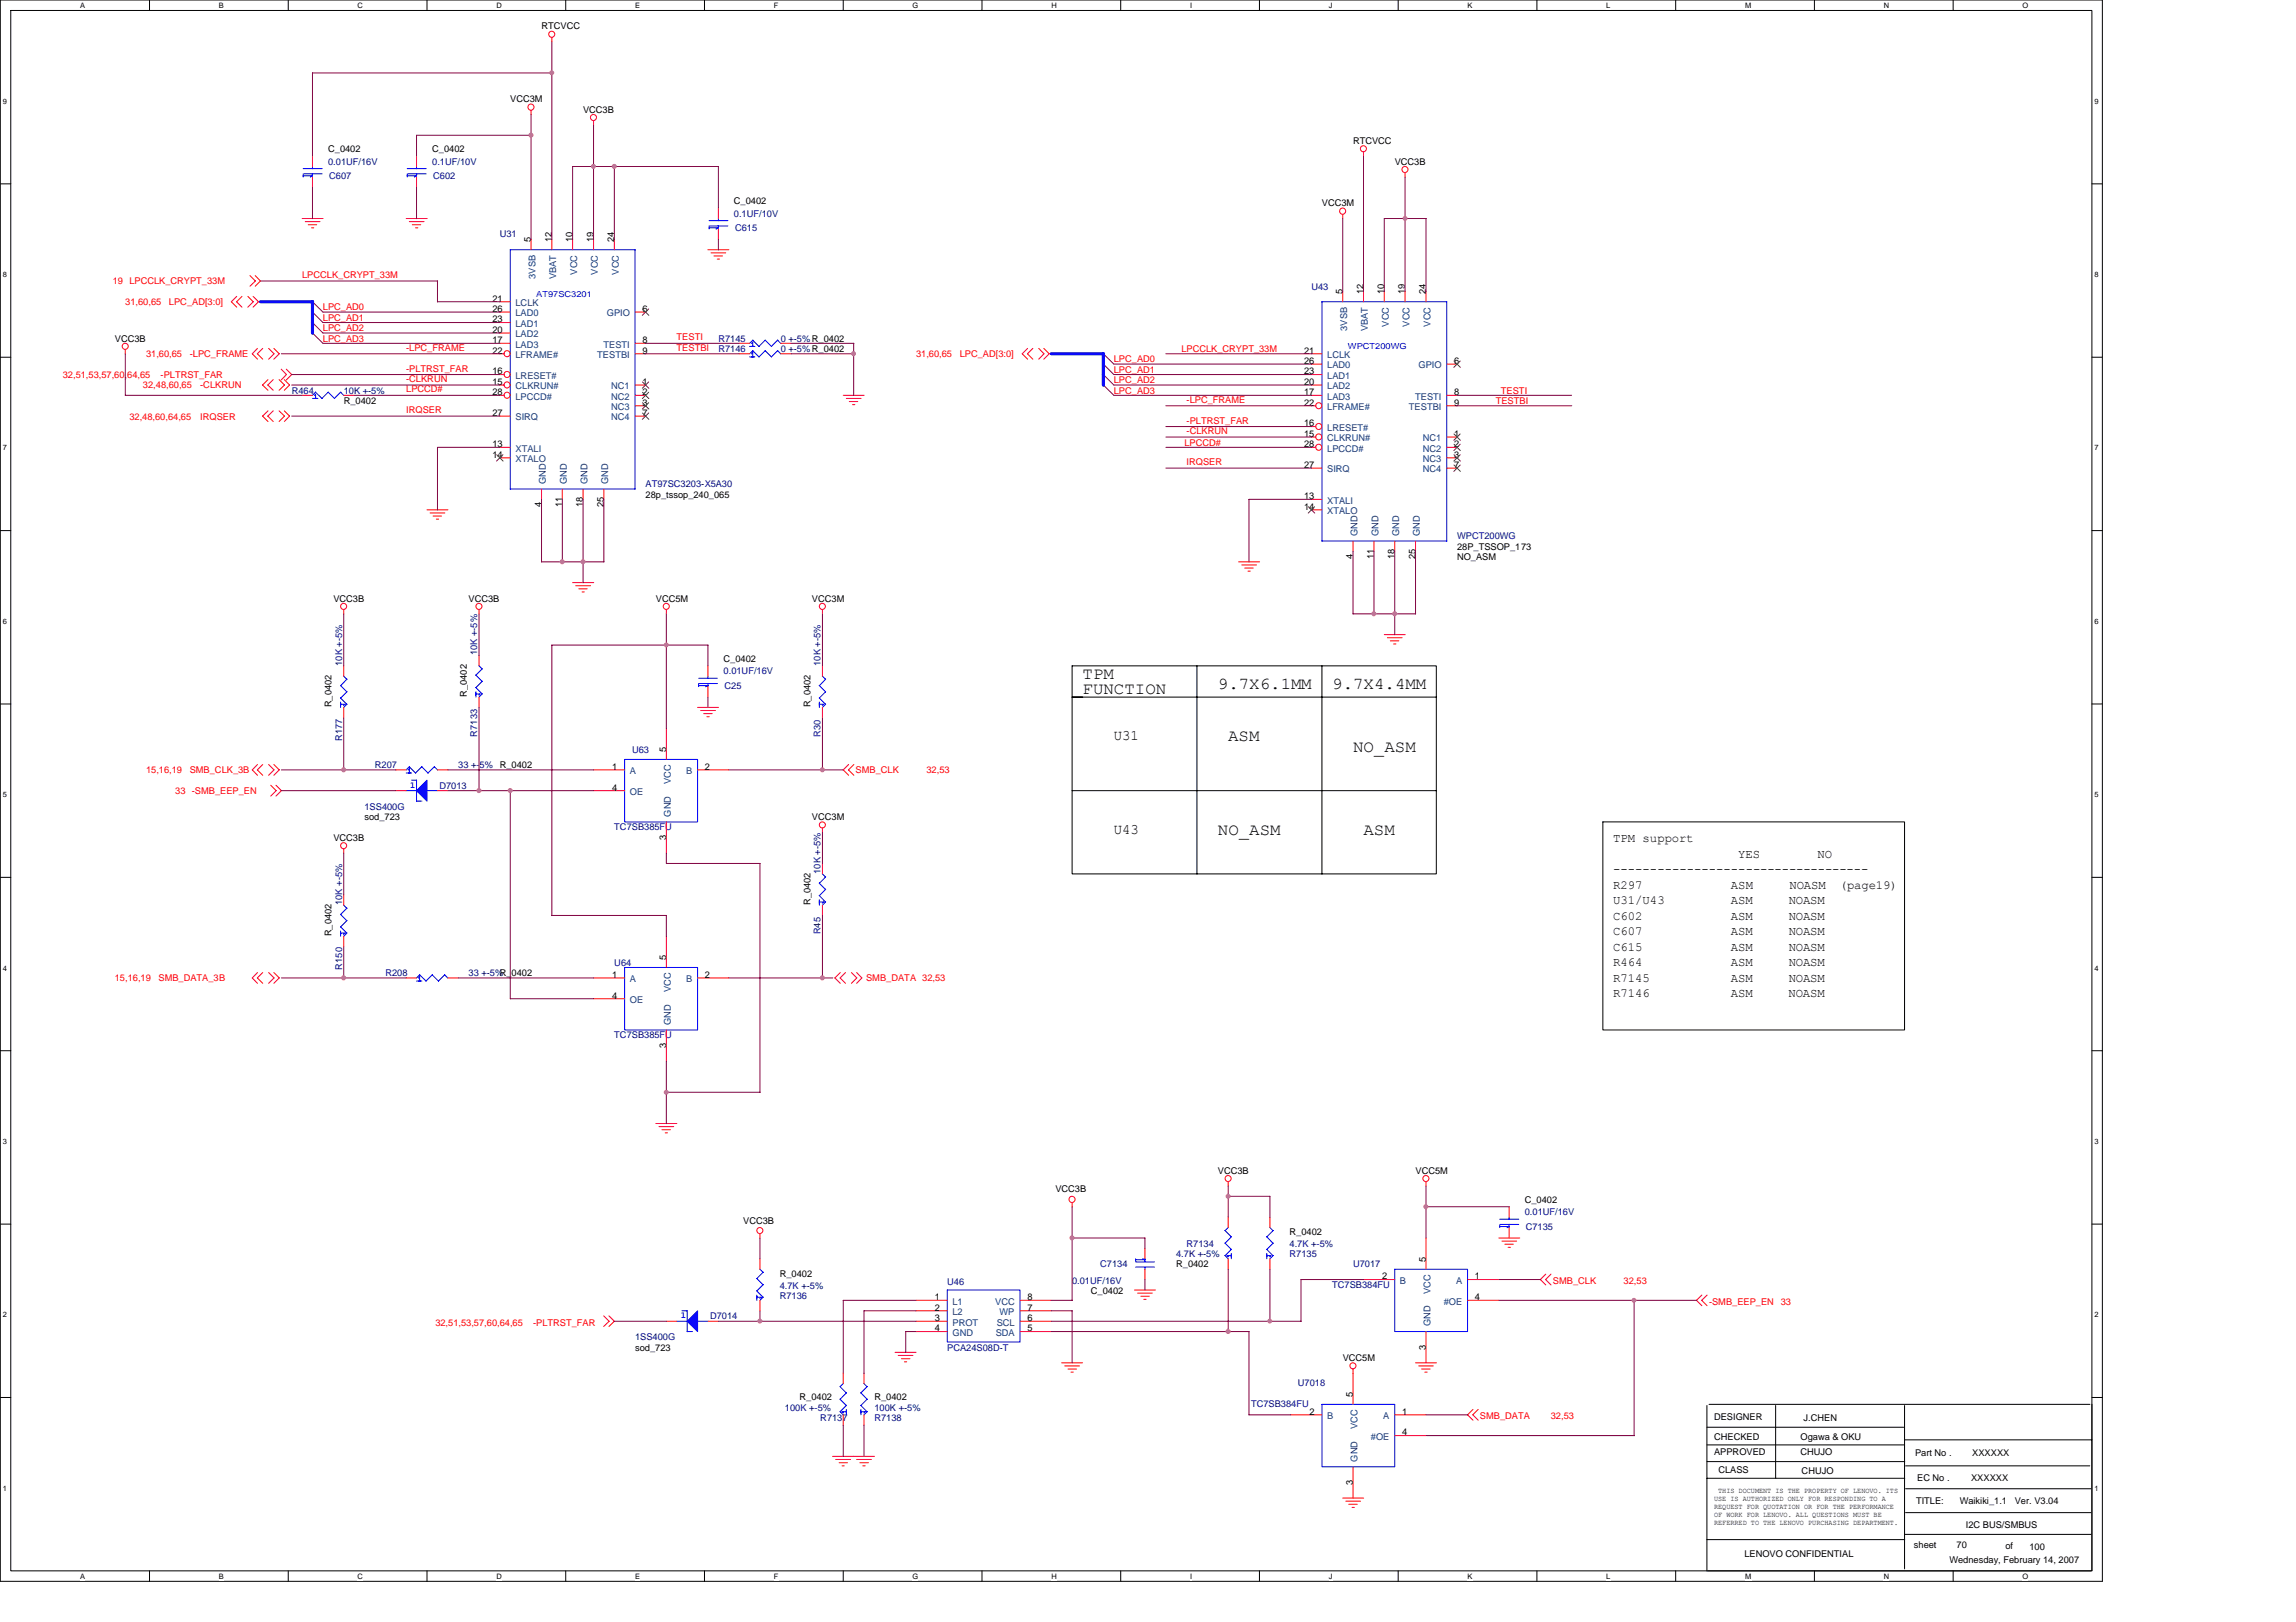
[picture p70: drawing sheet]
<svg xmlns="http://www.w3.org/2000/svg" width="297mm" height="210mm" viewBox="0 0 297 210" stroke-linecap="round" stroke-linejoin="round" font-family="sans-serif">
<defs><g id="words">
<g font-size="2.2">
<text x="140.1" y="87.9">TPM</text>
<text x="140.1" y="89.9">FUNCTION</text>
<text x="157.6" y="89.2">9.7X6.1MM</text>
<text x="172.4" y="89.2">9.7X4.4MM</text>
<text x="158.9" y="95.9">ASM</text>
<text x="175" y="97.3">NO_ASM</text>
<text x="157.6" y="108.1">NO_ASM</text>
<text x="176.4" y="108.1">ASM</text>
</g>
<g font-size="1.9">
<text x="144.1" y="95.8">U31</text>
<text x="144.1" y="107.9">U43</text>
</g>
<g font-size="1.6">
<text x="208.7" y="109">TPM support</text>
<text x="208.7" y="113">-----------------------------------</text>
<text x="224.9" y="111">YES</text>
<text x="235.1" y="111">NO</text>
<text x="208.7" y="115">R297</text>
<text x="208.7" y="117">U31/U43</text>
<text x="208.7" y="119">C602</text>
<text x="223.9" y="115">ASM</text>
<text x="223.9" y="117">ASM</text>
<text x="223.9" y="119">ASM</text>
<text x="231.4" y="117">NOASM</text>
<text x="231.4" y="119">NOASM</text>
<text x="231.5" y="115">NOASM</text>
<text x="238" y="115">(page19)</text>
<text x="208.7" y="121">C607</text>
<text x="208.7" y="123">C615</text>
<text x="208.7" y="125.1">R464</text>
<text x="223.9" y="121">ASM</text>
<text x="223.9" y="123">ASM</text>
<text x="223.9" y="125.1">ASM</text>
<text x="231.4" y="121">NOASM</text>
<text x="231.4" y="123">NOASM</text>
<text x="231.4" y="125.1">NOASM</text>
<text x="208.7" y="127.1">R7145</text>
<text x="208.7" y="129.1">R7146</text>
<text x="223.9" y="127.1">ASM</text>
<text x="223.9" y="129.1">ASM</text>
<text x="231.4" y="129.1">NOASM</text>
<text x="231.4" y="127.1">NOASM</text>
</g>
<g font-size="1.2">
<text x="70.1" y="3.8">RTCVCC</text>
<text x="66" y="13.2">VCC3M</text>
<text x="75.4" y="14.6">VCC3B</text>
<text x="42.5" y="19.7">C_0402</text>
<text x="55.9" y="19.7">C_0402</text>
<text x="175" y="18.6">RTCVCC</text>
<text x="180.4" y="21.3">VCC3B</text>
<text x="95" y="26.4">C_0402</text>
<text x="171" y="26.7">VCC3M</text>
<text x="68.7" y="31.4" transform="rotate(-90 68.7 31.4)">5</text>
<text x="71.4" y="31.4" transform="rotate(-90 71.4 31.4)">12</text>
<text x="74.1" y="31.4" transform="rotate(-90 74.1 31.4)">10</text>
<text x="76.8" y="31.4" transform="rotate(-90 76.8 31.4)">19</text>
<text x="79.5" y="31.4" transform="rotate(-90 79.5 31.4)">24</text>
<text x="63.7" y="39">21</text>
<text x="63.7" y="40.4">26</text>
<text x="63.7" y="41.7">23</text>
<text x="83.1" y="40.4">6</text>
<text x="173.7" y="38.1" transform="rotate(-90 173.7 38.1)">5</text>
<text x="176.4" y="38.1" transform="rotate(-90 176.4 38.1)">12</text>
<text x="179.1" y="38.1" transform="rotate(-90 179.1 38.1)">10</text>
<text x="181.8" y="38.1" transform="rotate(-90 181.8 38.1)">19</text>
<text x="184.5" y="38.1" transform="rotate(-90 184.5 38.1)">24</text>
<text x="14.9" y="44.2">VCC3B</text>
<text x="63.7" y="43.1">20</text>
<text x="63.7" y="44.4">17</text>
<text x="63.7" y="45.8">22</text>
<text x="83.1" y="45.8">9</text>
<text x="83.1" y="44.4">8</text>
<text x="168.7" y="45.8">21</text>
<text x="168.7" y="47.1">26</text>
<text x="188.1" y="47.1">6</text>
<text x="44.5" y="52.3">R_0402</text>
<text x="63.7" y="49.8">15</text>
<text x="63.7" y="51.1">28</text>
<text x="63.7" y="53.8">27</text>
<text x="63.7" y="48.5">16</text>
<text x="83.1" y="49.8">1</text>
<text x="83.1" y="51.1">2</text>
<text x="83.1" y="52.5">3</text>
<text x="83.1" y="53.8">7</text>
<text x="168.7" y="49.8">20</text>
<text x="168.7" y="51.1">17</text>
<text x="168.7" y="52.5">22</text>
<text x="168.7" y="48.5">23</text>
<text x="188.1" y="52.5">9</text>
<text x="188.1" y="51.1">8</text>
<text x="63.7" y="59.2">14</text>
<text x="63.7" y="57.9">13</text>
<text x="168.7" y="56.5">15</text>
<text x="168.7" y="57.9">28</text>
<text x="168.7" y="55.2">16</text>
<text x="188.1" y="56.5">1</text>
<text x="188.1" y="57.9">2</text>
<text x="188.1" y="59.2">3</text>
<text x="70" y="65.6" transform="rotate(-90 70 65.6)">4</text>
<text x="72.7" y="65.6" transform="rotate(-90 72.7 65.6)">11</text>
<text x="75.4" y="65.6" transform="rotate(-90 75.4 65.6)">18</text>
<text x="78.1" y="65.6" transform="rotate(-90 78.1 65.6)">25</text>
<text x="83.5" y="64.4">28p_tssop_240_065</text>
<text x="168.7" y="66">14</text>
<text x="168.7" y="64.6">13</text>
<text x="168.7" y="60.6">27</text>
<text x="188.1" y="60.6">7</text>
<text x="188.5" y="71.1">28P_TSSOP_173</text>
<text x="43.1" y="77.9">VCC3B</text>
<text x="60.6" y="77.9">VCC3B</text>
<text x="84.9" y="77.9">VCC5M</text>
<text x="105" y="77.9">VCC3M</text>
<text x="175" y="72.4" transform="rotate(-90 175 72.4)">4</text>
<text x="177.7" y="72.4" transform="rotate(-90 177.7 72.4)">11</text>
<text x="180.4" y="72.4" transform="rotate(-90 180.4 72.4)">18</text>
<text x="183.1" y="72.4" transform="rotate(-90 183.1 72.4)">25</text>
<text x="188.5" y="72.5">NO_ASM</text>
<text x="93.6" y="85.6">C_0402</text>
<text x="42.9" y="91.5" transform="rotate(-90 42.9 91.5)">R_0402</text>
<text x="60.4" y="90.2" transform="rotate(-90 60.4 90.2)">R_0402</text>
<text x="104.8" y="91.5" transform="rotate(-90 104.8 91.5)">R_0402</text>
<text x="64.7" y="99.4">R_0402</text>
<text x="79.2" y="99.6">1</text>
<text x="86.2" y="97.3" transform="rotate(-90 86.2 97.3)">5</text>
<text x="91.2" y="99.6">2</text>
<text x="47.2" y="106.1">sod_723</text>
<text x="79.2" y="102.3">4</text>
<text x="105" y="106.1">VCC3M</text>
<text x="43.1" y="108.8">VCC3B</text>
<text x="86.2" y="108.7" transform="rotate(-90 86.2 108.7)">3</text>
<text x="104.8" y="117.1" transform="rotate(-90 104.8 117.1)">R_0402</text>
<text x="42.9" y="121.2" transform="rotate(-90 42.9 121.2)">R_0402</text>
<text x="86.2" y="124.2" transform="rotate(-90 86.2 124.2)">5</text>
<text x="79.2" y="126.5">1</text>
<text x="79.2" y="129.2">4</text>
<text x="91.2" y="126.5">2</text>
<text x="86.2" y="135.6" transform="rotate(-90 86.2 135.6)">3</text>
<text x="136.5" y="154.3">VCC3B</text>
<text x="157.6" y="151.9">VCC3B</text>
<text x="183.1" y="151.9">VCC5M</text>
<text x="197.3" y="155.7">C_0402</text>
<text x="96.2" y="158.3">VCC3B</text>
<text x="166.8" y="159.8">R_0402</text>
<text x="100.9" y="165.2">R_0402</text>
<text x="141.1" y="167.5">C_0402</text>
<text x="152.2" y="164">R_0402</text>
<text x="178.8" y="165.6">2</text>
<text x="184.5" y="163.3" transform="rotate(-90 184.5 163.3)">5</text>
<text x="190.8" y="165.6">1</text>
<text x="120.9" y="168.3">1</text>
<text x="120.9" y="169.6">2</text>
<text x="120.9" y="171">3</text>
<text x="120.9" y="172.3">4</text>
<text x="132.9" y="172.3">5</text>
<text x="132.9" y="171">6</text>
<text x="132.9" y="169.6">7</text>
<text x="132.9" y="168.3">8</text>
<text x="190.8" y="168.3">4</text>
<text x="82.2" y="174.8">sod_723</text>
<text x="173.7" y="176.1">VCC5M</text>
<text x="184.5" y="174.7" transform="rotate(-90 184.5 174.7)">3</text>
<text x="103.4" y="181.2">R_0402</text>
<text x="113.1" y="181.2">R_0402</text>
<text x="169.4" y="183.1">2</text>
<text x="175" y="180.8" transform="rotate(-90 175 180.8)">5</text>
<text x="181.4" y="183.1">1</text>
<text x="181.4" y="185.8">4</text>
<text x="221.8" y="183.8">DESIGNER</text>
<text x="233.3" y="183.9">J.CHEN</text>
<text x="221.8" y="186.4">CHECKED</text>
<text x="221.8" y="188.2">APPROVED</text>
<text x="222.3" y="190.6">CLASS</text>
<text x="232.9" y="186.4">Ogawa &amp; OKU</text>
<text x="232.9" y="188.2">CHUJO</text>
<text x="233.1" y="190.8">CHUJO</text>
<text x="247.8" y="188.4">Part No .</text>
<text x="248" y="191.6">EC No .</text>
<text x="255" y="191.6">XXXXXX</text>
<text x="255.2" y="188.4">XXXXXX</text>
<text x="175" y="192.2" transform="rotate(-90 175 192.2)">3</text>
<text x="247.9" y="194.7">TITLE:</text>
<text x="253.5" y="194.7">Waikiki_1.1</text>
<text x="254.3" y="197.8">I2C BUS/SMBUS</text>
<text x="260.7" y="194.7">Ver. V3.04</text>
<text x="225.7" y="201.5">LENOVO CONFIDENTIAL</text>
<text x="247.6" y="200.3">sheet</text>
<text x="252.2" y="202.2">Wednesday, February 14, 2007</text>
<text x="253.1" y="200.3">70</text>
<text x="259.5" y="200.5">of</text>
<text x="262.5" y="200.6">100</text>
</g>
<g font-size="1.2" fill="#000080">
<text x="42.5" y="21.3">0.01UF/16V</text>
<text x="42.6" y="23.2">C607</text>
<text x="55.9" y="21.3">0.1UF/10V</text>
<text x="56" y="23.2">C602</text>
<text x="95" y="28">0.1UF/10V</text>
<text x="95.1" y="29.9">C615</text>
<text x="64.7" y="30.7">U31</text>
<text x="169.7" y="37.5">U43</text>
<text x="92.9" y="45.5">R7146</text>
<text x="92.9" y="44.2">R7145</text>
<text x="101" y="45.5">0 +-5% R_0402</text>
<text x="101" y="44.2">0 +-5% R_0402</text>
<text x="37.7" y="50.9">R464</text>
<text x="44.5" y="50.9">10K +-5%</text>
<text x="83.5" y="63">AT97SC3203-X5A30</text>
<text x="188.5" y="69.8">WPCT200WG</text>
<text x="44.3" y="86.2" transform="rotate(-90 44.3 86.2)">10K +-5%</text>
<text x="61.7" y="84.8" transform="rotate(-90 61.7 84.8)">10K +-5%</text>
<text x="93.6" y="87.3">0.01UF/16V</text>
<text x="93.7" y="89.2">C25</text>
<text x="106.2" y="86.2" transform="rotate(-90 106.2 86.2)">10K +-5%</text>
<text x="44.3" y="95.9" transform="rotate(-90 44.3 95.9)">R177</text>
<text x="61.7" y="95.3" transform="rotate(-90 61.7 95.3)">R7133</text>
<text x="106.2" y="95.3" transform="rotate(-90 106.2 95.3)">R30</text>
<text x="48.5" y="99.4">R207</text>
<text x="59.3" y="99.4">33 +-5%</text>
<text x="81.8" y="97.5">U63</text>
<text x="47.2" y="104.8">1SS400G</text>
<text x="56.9" y="102.1">D7013</text>
<text x="79.5" y="107.5">TC7SB385FU</text>
<text x="106.2" y="113.1" transform="rotate(-90 106.2 113.1)">10K +-5%</text>
<text x="44.3" y="117.1" transform="rotate(-90 44.3 117.1)">10K +-5%</text>
<text x="44.3" y="125.5" transform="rotate(-90 44.3 125.5)">R150</text>
<text x="79.5" y="125">U64</text>
<text x="106.2" y="120.9" transform="rotate(-90 106.2 120.9)">R45</text>
<text x="49.9" y="126.3">R208</text>
<text x="60.6" y="126.3">33 +-5%R_0402</text>
<text x="79.5" y="134.4">TC7SB385FU</text>
<text x="153.5" y="161.3">R7134</text>
<text x="166.8" y="161.4">4.7K +-5%</text>
<text x="197.3" y="157.3">0.01UF/16V</text>
<text x="197.4" y="159.2">C7135</text>
<text x="100.9" y="166.8">4.7K +-5%</text>
<text x="122.6" y="166.3">U46</text>
<text x="138.7" y="166.2">0.01UF/16V</text>
<text x="142.3" y="164">C7134</text>
<text x="152.2" y="162.6">4.7K +-5%</text>
<text x="166.8" y="162.6">R7135</text>
<text x="172.4" y="166.7">TC7SB384FU</text>
<text x="175" y="164">U7017</text>
<text x="82.2" y="173.4">1SS400G</text>
<text x="91.9" y="170.7">D7014</text>
<text x="100.9" y="168">R7136</text>
<text x="122.6" y="174.8">PCA24S08D-T</text>
<text x="167.9" y="179.3">U7018</text>
<text x="101.6" y="182.6">100K +-5%</text>
<text x="106.1" y="183.9">R7137</text>
<text x="113.1" y="183.9">R7138</text>
<text x="113.1" y="182.6">100K +-5%</text>
<text x="161.9" y="182">TC7SB384FU</text>
</g>
<g font-size="1.2" fill="#f00">
<text x="39.1" y="36">LPCCLK_CRYPT_33M</text>
<text x="14.6" y="36.8">19 LPCCLK_CRYPT_33M</text>
<text x="16.2" y="39.5">31,60,65</text>
<text x="21.9" y="39.5">LPC_AD[3:0]</text>
<text x="41.8" y="40.2">LPC_AD0</text>
<text x="41.8" y="41.5">LPC_AD1</text>
<text x="18.9" y="46.2">31,60,65</text>
<text x="24.5" y="46.2">-LPC_FRAME</text>
<text x="41.8" y="44.2">LPC_AD3</text>
<text x="41.8" y="42.8">LPC_AD2</text>
<text x="52.6" y="45.4">-LPC_FRAME</text>
<text x="87.5" y="45.4">TESTBI</text>
<text x="87.5" y="44">TESTI</text>
<text x="118.5" y="46.2">31,60,65</text>
<text x="124.2" y="46.2">LPC_AD[3:0]</text>
<text x="144.1" y="46.9">LPC_AD0</text>
<text x="152.8" y="45.5">LPCCLK_CRYPT_33M</text>
<text x="8.1" y="48.9">32,51,53,57,60,64,65</text>
<text x="18.5" y="50.2">32,48,60,65</text>
<text x="20.8" y="48.9">-PLTRST_FAR</text>
<text x="25.9" y="50.2">-CLKRUN</text>
<text x="52.6" y="48.1">-PLTRST_FAR</text>
<text x="52.6" y="49.4">-CLKRUN</text>
<text x="52.6" y="53.5">IRQSER</text>
<text x="52.6" y="50.8">LPCCD#</text>
<text x="144.1" y="48.2">LPC_AD1</text>
<text x="144.1" y="49.6">LPC_AD2</text>
<text x="144.1" y="50.9">LPC_AD3</text>
<text x="153.5" y="52.1">-LPC_FRAME</text>
<text x="193.5" y="52.3">TESTBI</text>
<text x="194.2" y="50.9">TESTI</text>
<text x="16.7" y="54.3">32,48,60,64,65</text>
<text x="25.9" y="54.3">IRQSER</text>
<text x="153.2" y="57.7">LPCCD#</text>
<text x="153.5" y="56.2">-CLKRUN</text>
<text x="153.5" y="54.8">-PLTRST_FAR</text>
<text x="153.5" y="60.2">IRQSER</text>
<text x="18.9" y="100.1">15,16,19</text>
<text x="24.5" y="100.1">SMB_CLK_3B</text>
<text x="110.7" y="100.1">SMB_CLK</text>
<text x="119.9" y="100.1">32,53</text>
<text x="22.7" y="102.7">33 -SMB_EEP_EN</text>
<text x="14.9" y="127">15,16,19</text>
<text x="20.5" y="127">SMB_DATA_3B</text>
<text x="112.1" y="127">SMB_DATA 32,53</text>
<text x="200.9" y="166.2">SMB_CLK</text>
<text x="210.1" y="166.2">32,53</text>
<text x="56.3" y="171.5">32,51,53,57,60,64,65</text>
<text x="69" y="171.5">-PLTRST_FAR</text>
<text x="221.1" y="168.8">-SMB_EEP_EN</text>
<text x="230.4" y="168.8">33</text>
<text x="191.5" y="183.7">SMB_DATA</text>
<text x="200.6" y="183.7">32,53</text>
</g>
<g font-size="1.2" fill="#004080">
<text x="74.7" y="35.5" transform="rotate(-90 74.7 35.5)">VCC</text>
<text x="77.4" y="35.5" transform="rotate(-90 77.4 35.5)">VCC</text>
<text x="80" y="35.5" transform="rotate(-90 80 35.5)">VCC</text>
<text x="66.7" y="39.6">LCLK</text>
<text x="66.7" y="40.9">LAD0</text>
<text x="69.3" y="36.1" transform="rotate(-90 69.3 36.1)">3VSB</text>
<text x="72" y="36.2" transform="rotate(-90 72 36.2)">VBAT</text>
<text x="78.5" y="40.9">GPIO</text>
<text x="66.7" y="43.6">LAD2</text>
<text x="66.7" y="45">LAD3</text>
<text x="66.7" y="46.3">LFRAME#</text>
<text x="66.7" y="42.3">LAD1</text>
<text x="77.3" y="46.3">TESTBI</text>
<text x="78.1" y="45">TESTI</text>
<text x="171.7" y="46.3">LCLK</text>
<text x="171.7" y="47.7">LAD0</text>
<text x="174.3" y="42.8" transform="rotate(-90 174.3 42.8)">3VSB</text>
<text x="177" y="42.9" transform="rotate(-90 177 42.9)">VBAT</text>
<text x="179.7" y="42.3" transform="rotate(-90 179.7 42.3)">VCC</text>
<text x="182.3" y="42.3" transform="rotate(-90 182.3 42.3)">VCC</text>
<text x="183.5" y="47.7">GPIO</text>
<text x="185.1" y="42.3" transform="rotate(-90 185.1 42.3)">VCC</text>
<text x="66.7" y="50.4">CLKRUN#</text>
<text x="66.7" y="51.7">LPCCD#</text>
<text x="66.7" y="49">LRESET#</text>
<text x="79.1" y="50.4">NC1</text>
<text x="79.1" y="51.7">NC2</text>
<text x="79.1" y="53.1">NC3</text>
<text x="171.7" y="50.4">LAD2</text>
<text x="171.7" y="51.7">LAD3</text>
<text x="171.7" y="53.1">LFRAME#</text>
<text x="171.7" y="49">LAD1</text>
<text x="182.3" y="53.1">TESTBI</text>
<text x="183.1" y="51.7">TESTI</text>
<text x="66.7" y="59.8">XTALO</text>
<text x="66.7" y="58.4">XTALI</text>
<text x="66.7" y="54.4">SIRQ</text>
<text x="79.1" y="54.4">NC4</text>
<text x="171.7" y="57.1">CLKRUN#</text>
<text x="171.7" y="58.4">LPCCD#</text>
<text x="171.7" y="55.8">LRESET#</text>
<text x="184.1" y="57.1">NC1</text>
<text x="184.1" y="58.4">NC2</text>
<text x="184.1" y="59.8">NC3</text>
<text x="70.6" y="62.6" transform="rotate(-90 70.6 62.6)">GND</text>
<text x="73.3" y="62.6" transform="rotate(-90 73.3 62.6)">GND</text>
<text x="76" y="62.6" transform="rotate(-90 76 62.6)">GND</text>
<text x="78.7" y="62.6" transform="rotate(-90 78.7 62.6)">GND</text>
<text x="171.7" y="65.2">XTALI</text>
<text x="171.7" y="61.1">SIRQ</text>
<text x="184.1" y="61.1">NC4</text>
<text x="171.7" y="66.5">XTALO</text>
<text x="175.6" y="69.3" transform="rotate(-90 175.6 69.3)">GND</text>
<text x="178.3" y="69.3" transform="rotate(-90 178.3 69.3)">GND</text>
<text x="181" y="69.3" transform="rotate(-90 181 69.3)">GND</text>
<text x="183.7" y="69.3" transform="rotate(-90 183.7 69.3)">GND</text>
<text x="81.5" y="100.2">A</text>
<text x="86.8" y="101.5" transform="rotate(-90 86.8 101.5)">VCC</text>
<text x="88.8" y="100.2">B</text>
<text x="81.5" y="102.9">OE</text>
<text x="86.8" y="105.7" transform="rotate(-90 86.8 105.7)">GND</text>
<text x="81.5" y="127.1">A</text>
<text x="81.5" y="129.8">OE</text>
<text x="86.8" y="128.4" transform="rotate(-90 86.8 128.4)">VCC</text>
<text x="88.8" y="127.1">B</text>
<text x="86.8" y="132.6" transform="rotate(-90 86.8 132.6)">GND</text>
<text x="181.1" y="166.1">B</text>
<text x="185.1" y="167.5" transform="rotate(-90 185.1 167.5)">VCC</text>
<text x="188.4" y="166.1">A</text>
<text x="123.2" y="168.8">L1</text>
<text x="123.2" y="170.2">L2</text>
<text x="123.2" y="171.5">PROT</text>
<text x="123.2" y="172.9">GND</text>
<text x="128.8" y="168.8">VCC</text>
<text x="128.8" y="172.9">SDA</text>
<text x="128.9" y="171.5">SCL</text>
<text x="129.3" y="170.2">WP</text>
<text x="185.1" y="171.6" transform="rotate(-90 185.1 171.6)">GND</text>
<text x="186.8" y="168.8">#OE</text>
<text x="171.7" y="183.6">B</text>
<text x="175.6" y="185" transform="rotate(-90 175.6 185)">VCC</text>
<text x="179" y="183.6">A</text>
<text x="175.6" y="189.1" transform="rotate(-90 175.6 189.1)">GND</text>
<text x="177.4" y="186.3">#OE</text>
</g>
<g font-size="1.2" fill="#00f">
<text x="53.1" y="101.9">1</text>
<text x="88.1" y="170.6">1</text>
</g>
<g font-size="1.1" fill="#00f">
<text x="69.4" y="38.4">AT97SC3201</text>
<text x="174.4" y="45.1">WPCT200WG</text>
</g>
<g font-size="1">
<text x="10.4" y="1">A</text>
<text x="28.3" y="1">B</text>
<text x="46.3" y="1">C</text>
<text x="64.2" y="1">D</text>
<text x="82.2" y="1">E</text>
<text x="100.1" y="1">F</text>
<text x="118.1" y="1">G</text>
<text x="136" y="1">H</text>
<text x="154" y="1">I</text>
<text x="171.9" y="1">J</text>
<text x="189.9" y="1">K</text>
<text x="207.8" y="1">L</text>
<text x="225.8" y="1">M</text>
<text x="243.7" y="1">N</text>
<text x="261.7" y="1">O</text>
<text x=".4" y="13.4">9</text>
<text x="271" y="13.4">9</text>
<text x=".4" y="35.9">8</text>
<text x="271" y="35.9">8</text>
<text x=".4" y="58.3">7</text>
<text x="271" y="58.3">7</text>
<text x=".4" y="80.7">6</text>
<text x="271" y="80.7">6</text>
<text x=".4" y="103.2">5</text>
<text x="271" y="103.2">5</text>
<text x=".4" y="125.6">4</text>
<text x="271" y="125.6">4</text>
<text x=".4" y="148">3</text>
<text x="271" y="148">3</text>
<text x=".4" y="170.5">2</text>
<text x="271" y="170.5">2</text>
<text x=".4" y="192.9">1</text>
<text x="221.8" y="194.3">USE IS AUTHORIZED ONLY FOR RESPONDING TO A</text>
<text x="221.8" y="195.3">REQUEST FOR QUOTATION OR FOR THE PERFORMANCE</text>
<text x="221.8" y="196.3">OF WORK FOR LENOVO. ALL QUESTIONS MUST BE</text>
<text x="221.8" y="197.3">REFERRED TO THE LENOVO PURCHASING DEPARTMENT.</text>
<text x="222.3" y="193.3">THIS DOCUMENT IS THE PROPERTY OF LENOVO. ITS</text>
<text x="271" y="192.9">1</text>
<text x="10.4" y="204.3">A</text>
<text x="28.3" y="204.3">B</text>
<text x="46.3" y="204.3">C</text>
<text x="64.2" y="204.3">D</text>
<text x="82.2" y="204.3">E</text>
<text x="100.1" y="204.3">F</text>
<text x="118.1" y="204.3">G</text>
<text x="136" y="204.3">H</text>
<text x="154" y="204.3">I</text>
<text x="171.9" y="204.3">J</text>
<text x="189.9" y="204.3">K</text>
<text x="207.8" y="204.3">L</text>
<text x="225.8" y="204.3">M</text>
<text x="243.7" y="204.3">N</text>
<text x="261.7" y="204.3">O</text>
</g>
</g></defs>
<path d="M0 0h272v204.6h-272zM1.4 1.4h269.2v201.9h-269.2z" fill="none" stroke="#000" stroke-width=".13"/>
<g fill="#fff">
<path d="M10.4 .1h.6v1.1h-.6z"/>
<path d="M10.4 203.4h.6v1.1h-.6z"/>
</g>
<path d="M19.3 0v1.4M19.3 203.3v1.3" fill="none" stroke="#000" stroke-width=".13"/>
<g fill="#fff">
<path d="M28.3 .1h.7v1.1h-.7z"/>
<path d="M28.3 203.4h.7v1.1h-.7z"/>
</g>
<path d="M37.3 0v1.4M37.3 203.3v1.3" fill="none" stroke="#000" stroke-width=".13"/>
<g fill="#fff">
<path d="M46.3 .1h.6v1.1h-.6z"/>
<path d="M46.3 203.4h.6v1.1h-.6z"/>
</g>
<path d="M55.2 0v1.4M55.2 203.3v1.3" fill="none" stroke="#000" stroke-width=".13"/>
<g fill="#fff">
<path d="M64.2 .1h.7v1.1h-.7z"/>
<path d="M64.2 203.4h.7v1.1h-.7z"/>
</g>
<path d="M73.2 0v1.4M73.2 203.3v1.3" fill="none" stroke="#000" stroke-width=".13"/>
<g fill="#fff">
<path d="M82.2 .1h.6v1.1h-.6z"/>
<path d="M82.2 203.4h.6v1.1h-.6z"/>
</g>
<path d="M91.1 0v1.4M91.1 203.3v1.3" fill="none" stroke="#000" stroke-width=".13"/>
<g fill="#fff">
<path d="M100.1 .1h.6v1.1h-.6z"/>
<path d="M100.1 203.4h.6v1.1h-.6z"/>
</g>
<path d="M109.1 0v1.4M109.1 203.3v1.3" fill="none" stroke="#000" stroke-width=".13"/>
<g fill="#fff">
<path d="M118.1 .1h.7v1.1h-.7z"/>
<path d="M118.1 203.4h.7v1.1h-.7z"/>
</g>
<path d="M127 0v1.4M127 203.3v1.3" fill="none" stroke="#000" stroke-width=".13"/>
<g fill="#fff">
<path d="M136 .1h.7v1.1h-.7z"/>
<path d="M136 203.4h.7v1.1h-.7z"/>
</g>
<path d="M145 0v1.4M145 203.3v1.3" fill="none" stroke="#000" stroke-width=".13"/>
<g fill="#fff">
<path d="M154 .1h.2v1.1h-.2z"/>
<path d="M154 203.4h.2v1.1h-.2z"/>
</g>
<path d="M162.9 0v1.4M162.9 203.3v1.3" fill="none" stroke="#000" stroke-width=".13"/>
<g fill="#fff">
<path d="M171.9 .1h.5v1.1h-.5z"/>
<path d="M171.9 203.4h.5v1.1h-.5z"/>
</g>
<path d="M180.9 0v1.4M180.9 203.3v1.3" fill="none" stroke="#000" stroke-width=".13"/>
<g fill="#fff">
<path d="M189.9 .1h.6v1.1h-.6z"/>
<path d="M189.9 203.4h.6v1.1h-.6z"/>
</g>
<path d="M198.8 0v1.4M198.8 203.3v1.3" fill="none" stroke="#000" stroke-width=".13"/>
<g fill="#fff">
<path d="M207.8 .1h.5v1.1h-.5z"/>
<path d="M207.8 203.4h.5v1.1h-.5z"/>
</g>
<path d="M216.8 0v1.4M216.8 203.3v1.3" fill="none" stroke="#000" stroke-width=".13"/>
<g fill="#fff">
<path d="M225.8 .1h.7v1.1h-.7z"/>
<path d="M225.8 203.4h.7v1.1h-.7z"/>
</g>
<path d="M234.7 0v1.4M234.7 203.3v1.3" fill="none" stroke="#000" stroke-width=".13"/>
<g fill="#fff">
<path d="M243.7 .1h.7v1.1h-.7z"/>
<path d="M243.7 203.4h.7v1.1h-.7z"/>
</g>
<path d="M252.7 0v1.4M252.7 203.3v1.3" fill="none" stroke="#000" stroke-width=".13"/>
<g fill="#fff">
<path d="M261.7 .1h.7v1.1h-.7z"/>
<path d="M261.7 203.4h.7v1.1h-.7z"/>
<path d="M.4 12.6h.5v1h-.5z"/>
<path d="M271 12.6h.5v1h-.5z"/>
<path d="M.4 35h.5v1.1h-.5z"/>
<path d="M271 35h.5v1.1h-.5z"/>
</g>
<path d="M0 23.8h1.4M270.6 23.8h1.4" fill="none" stroke="#000" stroke-width=".13"/>
<g fill="#fff">
<path d="M.4 57.4h.5v1.1h-.5z"/>
<path d="M271 57.4h.5v1.1h-.5z"/>
</g>
<path d="M0 46.2h1.4M270.6 46.2h1.4" fill="none" stroke="#000" stroke-width=".13"/>
<g fill="#fff">
<path d="M.4 79.9h.5v1h-.5z"/>
<path d="M271 79.9h.5v1h-.5z"/>
</g>
<path d="M0 68.7h1.4M270.6 68.7h1.4" fill="none" stroke="#000" stroke-width=".13"/>
<g fill="#fff">
<path d="M.4 102.3h.5v1.1h-.5z"/>
<path d="M271 102.3h.5v1.1h-.5z"/>
</g>
<path d="M0 91.1h1.4M270.6 91.1h1.4" fill="none" stroke="#000" stroke-width=".13"/>
<g fill="#fff">
<path d="M.4 124.8h.5v1h-.5z"/>
<path d="M271 124.8h.5v1h-.5z"/>
</g>
<path d="M0 113.5h1.4M270.6 113.5h1.4" fill="none" stroke="#000" stroke-width=".13"/>
<g fill="#fff">
<path d="M.4 147.2h.5v1.1h-.5z"/>
<path d="M271 147.2h.5v1.1h-.5z"/>
</g>
<path d="M0 136h1.4M270.6 136h1.4" fill="none" stroke="#000" stroke-width=".13"/>
<g fill="#fff">
<path d="M.4 169.6h.5v1.1h-.5z"/>
<path d="M271 169.6h.5v1.1h-.5z"/>
</g>
<path d="M0 158.4h1.4M270.6 158.4h1.4" fill="none" stroke="#000" stroke-width=".13"/>
<g fill="#fff">
<path d="M.4 192.1h.5v1h-.5z"/>
<path d="M271 192.1h.5v1h-.5z"/>
</g>
<g fill="none" stroke="#000" stroke-width=".13">
<path d="M138.7 86.2h47.1v26.9h-47.1zM138.7 90.2h47.1M154.9 86.2v26.9M171 86.2v26.9M138.7 102.3h47.1M207.4 106.4h39v26.9h-39zM0 180.8h1.4M220.8 184.7h25.5M220.8 187h25.5M220.8 189.1h25.6M220.8 191.3h25.6M220.8 181.9v21.4"/>
<path d="M220.8 199.2h25.6M221.1 181.7h49.3M229.7 181.9v9.4M246.4 186.3h24.2M246.4 181.9v21.1M246.4 198.6h24.1M246.5 192.7h24M246.5 189.7h23.9M246.5 195.7h24M270.6 180.8h1.4M270.6 181.7v21.6M220.9 203.3h49.6"/>
</g>
<g fill="none" stroke="#f00" stroke-width=".13">
<path d="M68.7 14.3v.5M71.4 4.8v.6M76.8 15.6v.6M176.4 19.7v.5M30.6 38.4l-.7 .7 .7 .7M31.3 38.4l-.7 .7 .7 .7M32.1 38.4l.7 .7-.7 .7M32.3 35.7l.7 .7-.7 .6M32.7 38.4l.7 .7-.7 .7M33 35.7l.7 .7-.7 .6M39.1 28.3h2.7M39.5 28.7h1.9"/>
<path d="M39.9 29.1h1.1M40.3 29.5h.3M40.4 20.2v1.3M40.4 22.9v1.3M52.6 28.3h2.7M53 28.7h1.9M53.3 29.1h1.1M53.8 29.5h.3M53.9 20.2v1.3M53.9 22.9v1.3M64.7 39.1h1.3M68.7 31v1.3"/>
<path d="M71.4 31v1.3M74.1 31v1.3M76.8 31v1.3M79.5 31v1.3M91.6 32.3h2.7M92 32.7h1.9M92.4 33.1h1.1M92.8 33.5h.3M92.9 26.9v1.4M92.9 29.6v1.4M173.7 27.7v.6M173.7 37.7v1.4"/>
<path d="M176.4 37.7v1.4M179.1 37.7v1.4M181.8 22.4v.5M181.8 37.7v1.4M184.5 37.7v1.4M16.2 45.2v.6M33.3 45.1l-.7 .7 .7 .7M34 45.1l-.7 .7 .7 .7M34.7 49.1l-.7 .7 .7 .7M34.7 53.2l-.7 .6 .7 .7M34.8 45.1l.7 .7-.7 .7M35.3 49.1l-.7 .7 .7 .7"/>
<path d="M35.3 53.2l-.7 .6 .7 .7M35.4 45.1l.7 .7-.7 .7M36.1 49.1l.7 .7-.7 .7M36.1 53.2l.7 .6-.7 .7M36.4 47.8l.7 .7-.7 .7M36.8 49.1l.7 .7-.7 .7M36.8 53.2l.7 .6-.7 .7M37 47.8l.7 .7-.7 .7M39.1 51.2h1.3M44.5 51.2h1.3M64.7 51.2h.5M64.7 59.2h1.3"/>
<path d="M64.7 57.9h1.3M64.7 49.8h.5M64.7 53.8h1.3M64.7 43.1h1.3M64.7 44.4h1.3M64.7 45.8h.5M64.7 48.5h.5M64.7 40.4h1.3M64.7 41.7h1.3M82.2 51.2h1.3M82.2 49.8h1.3M82.2 53.8h1.3"/>
<path d="M82.2 44.4h1.3M82.2 45.8h1.3M82.2 40.4h1.3M82.2 52.5h1.3M95.6 44.4h1.4M95.6 45.8h1.4M101 44.4h1.4M101 45.8h1.4M109.1 51.2h2.7M109.5 51.6h1.9M109.9 52h1.1M110.3 52.4h.3"/>
<path d="M132.9 45.1l-.7 .7 .7 .7M133.6 45.1l-.7 .7 .7 .7M134.4 45.1l.7 .7-.7 .7M135 45.1l.7 .7-.7 .7M169.7 51.2h1.3M169.7 57.9h.5M169.7 49.8h1.3M169.7 45.8h1.3M169.7 48.5h1.3M169.7 52.5h.5M169.7 56.6h.5M169.7 55.2h.5"/>
<path d="M169.7 47.1h1.3M187.2 51.2h1.3M187.2 59.2h1.3M187.2 57.9h1.3M187.2 52.5h1.3M187.2 56.6h1.3M187.2 47.1h1.3M44.5 78.9v.6M55.2 66h2.8M55.6 66.4h1.9M56 66.8h1.1M56.4 67.2h.3"/>
<path d="M62 78.9v.6M70.1 63.3v1.3M72.7 63.3v1.3M74.1 75.4h2.7M74.5 75.8h1.9M74.9 76.2h1.1M75.3 76.6h.3M75.4 63.3v1.3M78.1 63.3v1.3M86.2 78.9v.6M106.4 78.9v.6M160.2 72.7h2.8"/>
<path d="M160.7 73.1h1.9M161 73.5h1.1M161.5 73.9h.3M169.7 66h1.3M169.7 64.6h1.3M169.7 60.6h1.3M175 70v1.4M177.8 70v1.4M180.4 70v1.4M183.1 70v1.4M187.2 60.6h1.3M33.3 98.9l-.7 .7 .7 .7"/>
<path d="M34 98.9l-.7 .7 .7 .7M34.8 98.9l.7 .7-.7 .7M35.4 98.9l.7 .7-.7 .7M44.5 86.2v1.3M44.5 91.5v1.4M51.2 99.6h1.4M56.6 99.6h1.3M62 84.8v1.4M62 90.2v1.3M76.8 99.6h4M86.2 94.2v4.1M90.3 91.5h2.7"/>
<path d="M90.3 99.6h4M90.7 91.9h1.9M91 92.4h1.1M91.5 92.8h.3M91.6 86.2v1.3M91.6 88.9v1.3M106.4 86.2v1.3M106.4 91.5v1.4M109.8 98.9l-.7 .7 .7 .7M110.5 98.9l-.7 .7 .7 .7M179.1 82.1h2.7M179.5 82.5h1.9"/>
<path d="M179.9 82.9h1.1M180.3 83.3h.3M35 101.6l.7 .7-.7 .7M35.7 101.6l.7 .7-.7 .7M44.5 109.9v.5M44.5 115.8v1.3M51.2 102.3h1.4M56.6 102.3h1.3M76.8 102.3h4M86.2 106.4v4M106.4 107.2v.5M106.4 111.7v1.4"/>
<path d="M106.4 117.1v1.4M33.3 125.9l-.7 .7 .7 .7M34 125.9l-.7 .7 .7 .7M34.8 125.9l.7 .7-.7 .7M35.4 125.9l.7 .7-.7 .7M44.5 121.2v1.3M52.6 126.6h1.3M57.9 126.6h1.4M76.8 126.6h4M76.8 129.2h4M86.2 121.2v4M86.2 133.3v4"/>
<path d="M90.3 126.6h4M108.7 125.9l-.7 .7 .7 .7M109.4 125.9l-.7 .7 .7 .7M110.1 125.9l.7 .7-.7 .7M110.8 125.9l.7 .7-.7 .7M84.9 145.4h2.7M85.3 145.8h1.9M85.6 146.2h1.1M86.1 146.6h.3M98.3 159.7v.5M138.7 155.6v.6M158.9 152.9v.6"/>
<path d="M158.9 157.5v1.4M164.3 157.5v1.4M184.5 152.9v.6M195.2 156.2v1.3M195.2 158.9v1.3M78.1 170.3l.7 .7-.7 .7M78.8 170.3l.7 .7-.7 .7M86.2 171h1.3M91.6 171h1.3M98.3 162.9v1.4M98.3 168.3v1.3M109.1 177.7v1.3"/>
<path d="M111.8 177.7v1.3M115.8 175h2.7M116.2 175.4h1.9M116.6 175.8h1.1M117 176.2h.3M118.5 168.3h4.1M118.5 169.6h4.1M118.5 171h4.1M118.5 172.3h4.1M132 168.3h4M132 169.6h4M132 171h4"/>
<path d="M132 172.3h4M137.3 176.4h2.8M137.7 176.8h2M138.2 177.2h1.1M138.6 177.6h.3M146.8 166.9h2.7M147.2 167.3h1.9M147.6 167.7h1.1M148 168.1h.3M148.1 161.5v1.4M148.1 164.3v1.3M158.9 162.9v1.4"/>
<path d="M164.3 162.9v1.4M175 177.2v4.5M176.4 165.6h4M183.1 176.4h2.7M183.5 176.8h1.9M183.9 177.2h1.1M184.3 177.6h.3M184.5 160.2v4.1M184.5 172.3v4.1M189.9 168.3h4M189.9 165.6h4M193.9 160.2h2.7"/>
<path d="M194.3 160.6h1.9M194.7 161h1.1M195.1 161.4h.3M200 164.9l-.7 .7 .7 .7M200.7 164.9l-.7 .7 .7 .7M220.2 167.6l-.7 .7 .7 .7M220.8 167.6l-.6 .7 .6 .7M107.7 188.5h5.4M108.1 188.9h1.9M108.6 189.3h1M108.9 189.7h.3M109.1 183.1v1.3"/>
<path d="M110.8 188.9h1.9M111.2 189.3h1.1M111.6 189.7h.3M111.8 183.1v1.3M167 183.1h4M173.7 193.9h2.7M174.1 194.3h1.9M174.5 194.7h1.1M174.9 195.1h.3M175 189.8v4.1M180.4 183.1h4.1M180.4 185.8h4.1"/>
<path d="M190.6 182.4l-.7 .7 .7 .7M191.2 182.4l-.7 .7 .7 .7"/>
<circle cx="68.7" cy="13.9" r=".4"/>
<circle cx="71.4" cy="4.4" r=".39"/>
<circle cx="76.8" cy="15.2" r=".39"/>
<circle cx="176.4" cy="19.2" r=".39"/>
<circle cx="173.7" cy="27.3" r=".4"/>
<circle cx="181.8" cy="21.9" r=".39"/>
<circle cx="16.2" cy="44.8" r=".39"/>
<circle cx="65.6" cy="45.8" r=".39"/>
<circle cx="65.6" cy="51.1" r=".39"/>
<circle cx="65.6" cy="48.5" r=".39"/>
<circle cx="65.6" cy="49.8" r=".39"/>
<circle cx="170.6" cy="52.5" r=".39"/>
<circle cx="170.6" cy="55.2" r=".39"/>
<circle cx="170.6" cy="56.5" r=".39"/>
<circle cx="170.6" cy="57.9" r=".39"/>
<circle cx="44.5" cy="78.5" r=".39"/>
<circle cx="62" cy="78.5" r=".39"/>
<circle cx="86.2" cy="78.5" r=".39"/>
<circle cx="106.4" cy="78.5" r=".39"/>
<circle cx="44.5" cy="109.4" r=".39"/>
<circle cx="106.4" cy="106.8" r=".39"/>
<circle cx="98.3" cy="159.2" r=".39"/>
<circle cx="138.7" cy="155.2" r=".4"/>
<circle cx="158.9" cy="152.5" r=".39"/>
<circle cx="184.5" cy="152.5" r=".39"/>
<circle cx="175" cy="176.7" r=".39"/>
</g>
<g fill="none" stroke="#00f" stroke-width=".13">
<path d="M39.2 21.8h2.5M39.2 22.5h2.5M39.2 22.8h1.2M39.2 22.6v.3M40.4 21.5v.3M40.4 22.5v.4M40.4 22.8l-.3 .1M52.7 21.8h2.4M52.7 22.5h2.4M52.7 22.8h1.2M52.7 22.6v.3M53.9 21.5v.3"/>
<path d="M53.9 22.5v.4M53.9 22.8l-.3 .1M66 32.3h16.2v31h-16.2M66 32.3v31M91.7 28.6h2.5M91.7 29.2h2.5M91.7 29.5h1.3l-.4 .2M91.7 29.3v.3M92.9 28.3v.3M92.9 29.2v.4M171 39.1h16.2v30.9M171 39.1v30.9"/>
<path d="M40.4 51.6h.7M40.8 50.8l.9 .8M40.8 51v.6M40.8 51l-.1 .2M40.8 50.7l-.4 .5M41.7 51.6l.8-.9 .8 .9M44.1 50.8l.4 .4M44.1 50.7l-.8 .9M97 46.2h.7M97 44.8h.7M97.4 45.4l.8 .8M97.4 44.3v.5"/>
<path d="M97.4 45.6v.6M97.4 45.6l-.2 .2M97.4 44l.8 .9M97.4 44.3l-.2 .1M97.4 45.4l-.4 .4M97.4 44l-.4 .4M98.2 44.8l.8-.8 .8 .9M99 45.4l.8 .8M99 45.4l-.8 .8M100.6 45.4l.4 .4M100.6 44l.4 .4M100.6 45.4l-.8 .8"/>
<path d="M100.6 44l-.8 .8M171 70h16.2M44.1 91.1h.5M44.1 90.8v.7M44.4 87.5l.5 .4M44.6 91.1l-.2 .2M44.9 89.5l-.9 .8 .9 .8M44.9 87.9l-.9 .8 .9 .8M44.9 91.1l-.4 .4M53 99.2l.8 .9M53 99.5v.5M53 99.5l-.2 .2"/>
<path d="M53 99.2l-.4 .4M54.6 99.2l.8 .9M54.6 99.2l-.8 .8M56.2 99.2l.4 .5M56.2 99.2l-.8 .8M61.5 89l.9 .8M61.5 87.4l.9 .8-.8 .8M61.6 89.8h.5M61.6 89.5v.7M62 86.1l.4 .5M62.1 89.8l-.1 .2M62.4 89.8l-.4 .4"/>
<path d="M62.4 86.6l-.8 .8M80.8 98.3h9.5v8.1h-9.5zM90.4 87.8h2.4M90.4 88.5h2.4M90.4 88.7h1.2l-.3 .2M90.4 88.6v.3M91.6 87.5v.3M91.6 88.4v.5M106 91.1h.5l-.1 .2M106 90.8v.7M106.4 87.5l.4 .4M106.8 89.5l-.8 .8 .8 .8"/>
<path d="M106.8 87.9l-.8 .8 .8 .8M106.8 91.1l-.4 .4M44 119.9l.9 .9M44 118.3l.9 .8M44.4 117.1l.5 .4M44.9 119.1l-.8 .9M44.9 117.5l-.8 .8M52.5 102.3h1.4M52.6 100h.7M53.2 101h.7M53.9 101v2.7M53.9 103.7h.7"/>
<path d="M55.2 102.3h1.4M106 115.9l.8 .8M106 114.3l.8 .8M106 116.7h.5l-.1 .2M106 116.4v.7M106.4 113.1l.4 .4M106.8 115.1l-.8 .8M106.8 113.5l-.8 .8M106.8 116.7l-.4 .4M44.1 120.5v.7M44.1 120.8h.5M44.6 120.8l-.2 .1"/>
<path d="M44.9 120.7l-.4 .5M53.9 126.6l.4-.4 .8 .8M53.9 127h.7M54.1 126.6l.2-.2v.6M55.9 126.2l.8 .8M55.9 126.1l-.8 .9M58 126.6l-.5-.5-.8 .9M80.8 125.2h9.5v8.1h-9.5zM158.5 159.2l.8 .9M158.9 158.8l-.4 .5M164.3 158.8l.4 .5M164.7 159.2l-.8 .9"/>
<path d="M194 157.8h2.5M194 158.5h2.5M194 158.7h1.3M194 158.6v.3M195.2 157.5v.3M195.2 158.4v.5M195.2 158.7l-.2 .2M87.5 171h1.4M88.2 169.6h.7v2.7h.7M90.2 171h1.4M97.9 167l.8 .9M97.9 165.4l.8 .9"/>
<path d="M97.9 167.9h.6M97.9 167.6v.7M98.3 164.2l.4 .5M98.5 167.9l-.2 .1M98.7 166.2l-.8 .9M98.7 164.6l-.8 .9M98.7 167.9l-.4 .4M109.1 179l-.4 .4 .8 .9M111.8 179l.4 .5M112.2 179.4l-.8 .9M122.6 166.9h9.4v6.8h-9.4zM146.9 164h2.5"/>
<path d="M146.9 163.3h2.5M146.9 162.9v.3M147.8 162.9l.3 .1h-1.2M148.1 162.9v.4M148.1 164v.3M158.5 162.5l.4 .4M158.7 162.5h.6M158.8 162.5l.1 .1M159.3 162.2v.7M159.3 161.7l-.8 .8M159.3 160l-.8 .9 .8 .8M163.9 160l.8 .9"/>
<path d="M163.9 162.5h.5l-.1 .1M163.9 162.2v.7M164.7 160.9l-.8 .8 .8 .8M164.7 162.5l-.4 .4M180.4 164.3h9.5v8h-9.5zM108.7 181.1l.8 .8M108.9 182.7h.6M109 182.7l.1 .1M109.5 182.4v.7M109.5 181.9l-.8 .8 .4 .4M109.5 180.2l-.8 .9M111.4 181.9l.8 .8"/>
<path d="M111.4 180.2l.8 .9M111.4 182.7h.5l-.1 .1M111.4 182.4v.7M112.2 181.1l-.8 .8M112.2 182.7l-.4 .4M171 181.7h9.4v8.1h-9.4z"/>
</g>
<g fill="none" stroke="#804000" stroke-width=".13">
<path d="M83.1 40l.8 .8M83.9 40l-.8 .8M64.3 58.8l.8 .9M65.1 58.8l-.9 .9M83.1 49.4l.8 .8M83.1 50.8l.8 .8M83.1 52.1l.8 .8M83.1 53.4l.8 .9M83.9 49.4l-.8 .8M83.9 50.8l-.8 .8M83.9 52.1l-.8 .8M83.9 53.4l-.8 .9"/>
<path d="M188.1 56.2l.8 .8M188.1 57.5l.8 .8M188.1 58.8l.8 .9M188.1 46.7l.8 .8M188.9 46.7l-.8 .8M188.9 56.2l-.8 .8M188.9 57.5l-.8 .8M188.9 58.8l-.8 .9M169.3 65.6l.8 .8M170.1 65.6l-.9 .8M188.1 60.2l.8 .8M188.9 60.2l-.8 .8"/>
</g>
<g fill="#00f" stroke="#00f" stroke-width=".13">
<path d="M53.9 102.3l1.3-1.3v2.7z" fill-rule="evenodd"/>
<path d="M90.3 169.6v2.7l-1.4-1.3z" fill-rule="evenodd"/>
</g>
<g fill="none" stroke="#800040" stroke-width=".13">
<path d="M68.7 14.8v16.2M68.7 17.5h-14.8v2.7M71.4 5.4v25.6M71.4 9.4h-31v10.8M76.8 16.2v14.8M33.7 36.4h22.9M40.4 39l1.4 1.4h22.9M40.4 24.2v4.1M53.9 24.2v4.1M56.6 39.1h8.1M56.6 36.4v2.7M79.5 21.5v9.5"/>
<path d="M92.9 26.9l.1-5.4h-18.9v9.5M92.9 31v1.3M173.7 28.3v9.4M176.4 20.2v17.5M181.8 22.9v14.8M184.5 28.3v9.4M184.5 28.3h-5.4v9.4M16.2 45.8v5.4h22.9M36.4 45.8h28.3M37.7 48.5h27M37.7 49.8h27M37.7 53.8h27"/>
<path d="M40.4 40.4l1.4 1.3h22.9M40.4 43.1l1.4 1.3h22.9M40.4 41.7l1.4 1.4h22.9M45.8 51.2h18.9M64.7 57.9h-8.1v8.1M83.5 44.4h12.1M83.5 45.8h12.1M102.4 44.4h8.1l-.1 6.8M102.4 45.8h8.1M142.7 47.1l1.4 1.4h25.6M142.7 45.8l1.4 1.3h25.6M142.7 48.5l1.4 1.3h25.6"/>
<path d="M142.7 49.8l1.4 1.4h25.6M150.8 45.8h18.9M150.8 57.9h18.9M150.8 56.6h18.9M150.8 55.2h18.9M150.8 52.5h18.9M188.5 51.2h14.8M188.5 52.5h14.8M44.5 79.4v6.8M62 79.4v5.4M70.1 72.7h8M70.1 64.6v8.1"/>
<path d="M72.7 64.6v8.1M75.4 64.6v10.8M78.1 64.6v8.1M86.2 79.4v14.9M106.4 79.4v6.8M150.8 60.6h18.9M169.7 64.6h-8.1v8.1M175 71.4v8.1M175 79.4h8.2M177.8 71.4v8.1M180.4 71.4v10.7M183.1 71.4v8.1"/>
<path d="M36.4 99.6h14.8M44.5 92.9v6.8M57.9 99.6h18.9M62 91.5v10.8M91.6 86.2v-2.7h-20.2v35M91.6 90.2v1.4M94.3 99.6h14.8M106.4 92.9v6.8M36.4 102.3h14.8M44.5 110.4v5.4M57.9 102.3h18.9M66 102.3v27"/>
<path d="M71.4 118.5h14.8M86.2 110.4v1.4l12.1-.1v29.7M86.2 118.5v2.7M106.4 107.7v4.1M106.4 118.5v8.1M36.4 126.6h16.2M44.5 122.5v4.1M59.3 126.6h17.5M66 129.2h10.8M86.2 137.3v8.1M94.3 126.6h13.5M86.2 141.4h12.1"/>
<path d="M138.7 156.2v12.1M158.9 154.8h5.4v2.7M158.9 153.5v4M184.5 156.2h10.8M184.5 153.5v6.7M79.5 171h6.7M92.9 171h25.6M98.3 160.2v2.7M98.3 169.6v1.4M118.5 169.6h-6.7v8.1M118.5 172.3h-1.3v2.7M118.5 168.3h-9.4v9.4"/>
<path d="M136 169.6h2.7M136 171h32.3M136 172.3h25.6M136 168.3h2.7M138.7 160.2h9.4v1.4M138.7 169.6v6.8M148.1 165.6v1.4M158.9 164.3v8M161.6 172.3v10.8M164.3 164.3v6.7M176.4 165.6h-8.1v5.4M193.9 168.3h25.6"/>
<path d="M193.9 165.6h5.4M211.4 168.3v17.5M109.1 184.4v4.1M111.8 184.4v4.1M161.6 183.1h5.4M184.5 183.1h5.4M184.5 185.8h26.9"/>
</g>
<path d="M33.7 39.1h6.7M40.4 39.1v4M136 45.8h6.8M142.7 45.8v4" fill="none" stroke="#00f" stroke-width=".4"/>
<g fill="#f0f" stroke="#f0f" stroke-width=".13">
<circle cx="79.5" cy="21.5" r=".27"/>
<circle cx="76.8" cy="21.5" r=".26"/>
<circle cx="71.4" cy="9.4" r=".26"/>
<circle cx="44.5" cy="126.5" r=".27"/>
<circle cx="44.5" cy="99.6" r=".27"/>
<circle cx="106.4" cy="126.5" r=".27"/>
<circle cx="86.2" cy="83.5" r=".26"/>
<circle cx="72.7" cy="72.7" r=".27"/>
<circle cx="66" cy="102.3" r=".27"/>
<circle cx="106.4" cy="99.6" r=".27"/>
<circle cx="86.2" cy="141.4" r=".26"/>
<circle cx="75.4" cy="72.7" r=".27"/>
<circle cx="62" cy="102.3" r=".27"/>
<circle cx="158.9" cy="172.3" r=".27"/>
<circle cx="98.3" cy="171" r=".26"/>
<circle cx="138.7" cy="160.2" r=".27"/>
<circle cx="211.4" cy="168.3" r=".25"/>
<circle cx="184.5" cy="156.2" r=".26"/>
<circle cx="68.7" cy="17.5" r=".27"/>
<circle cx="158.9" cy="154.8" r=".26"/>
<circle cx="164.3" cy="171" r=".25"/>
<circle cx="180.4" cy="79.4" r=".27"/>
<circle cx="177.7" cy="79.4" r=".26"/>
<circle cx="181.8" cy="28.3" r=".26"/>
<circle cx="110.4" cy="45.8" r=".26"/>
</g>
<use href="#words"/>
</svg>
